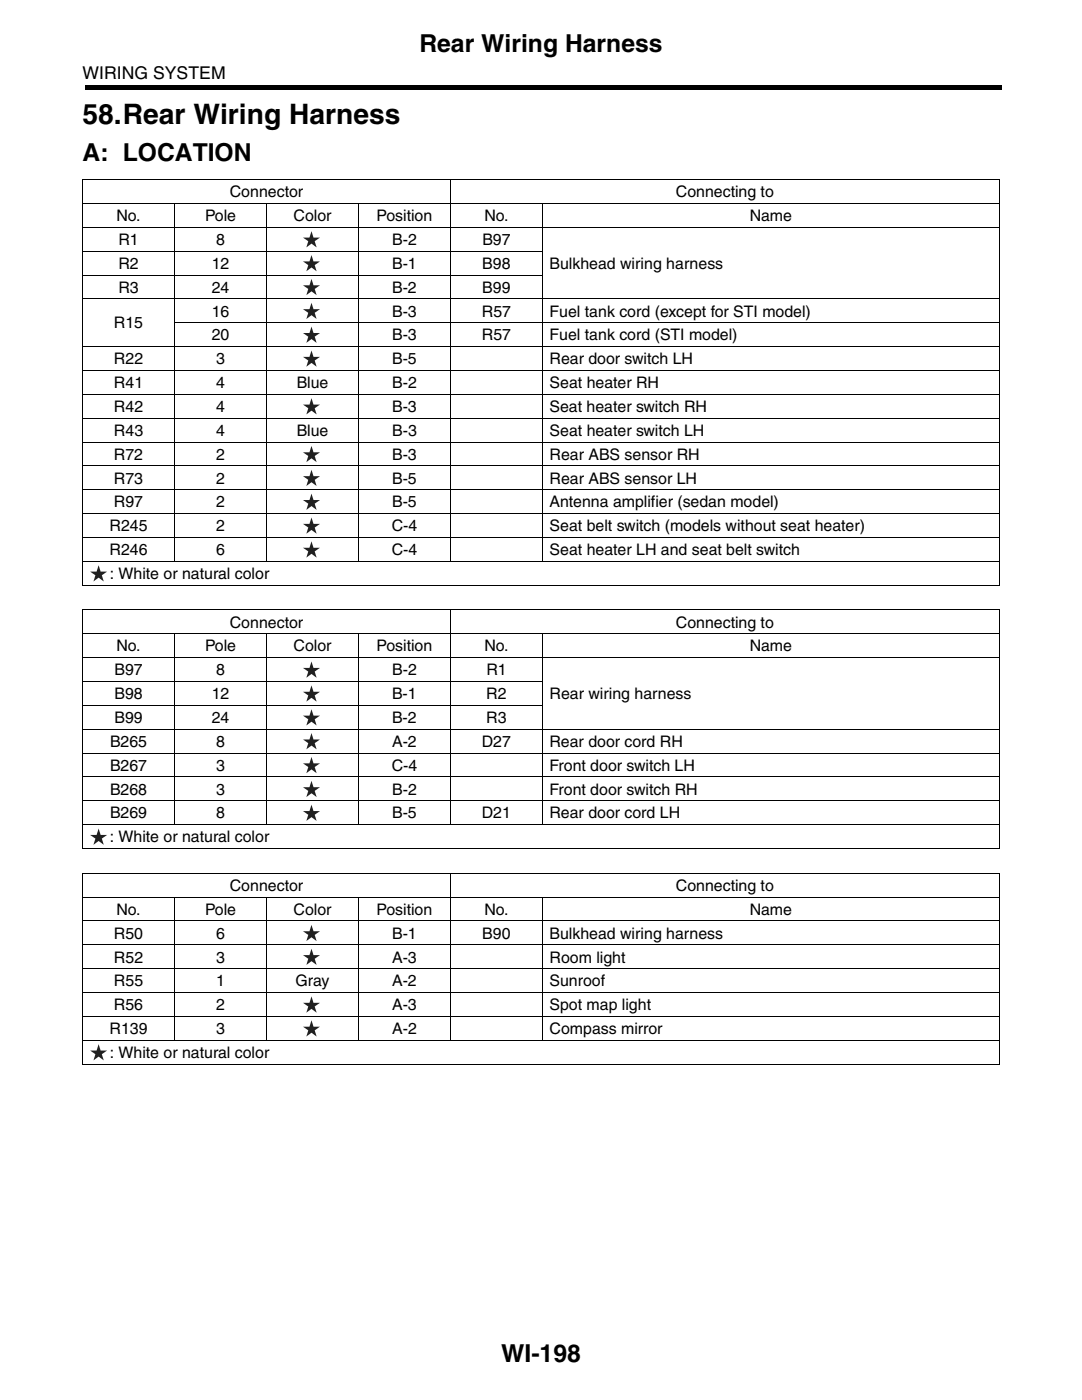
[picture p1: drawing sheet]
<svg xmlns="http://www.w3.org/2000/svg" width="216mm" height="279mm" viewBox="0 0 216 279" stroke-linecap="round" stroke-linejoin="round" font-family="sans-serif">
<defs><g id="words">
<text font-size="5.6" x="16.5" y="24.8">58.Rear Wiring Harness</text>
<g font-size="4.9">
<text x="83.7" y="10.3">Rear Wiring Harness</text>
<text x="16.5" y="32.1">A: LOCATION</text>
<text x="100" y="271.9">WI-198</text>
</g>
<text font-size="3.5" x="16.5" y="15.7">WIRING SYSTEM</text>
<g font-size="3.2">
<text x="45.9" y="39.4">Connector</text>
<text x="134.9" y="39.4">Connecting to</text>
<text x="23.3" y="44.1">No.</text>
<text x="40.9" y="44.1">Pole</text>
<text x="58.6" y="44.1">Color</text>
<text x="75.2" y="44.1">Position</text>
<text x="96.7" y="44.1">No.</text>
<text x="149.6" y="44.1">Name</text>
<text x="23.6" y="48.9">R1</text>
<text x="23.6" y="53.7">R2</text>
<text x="42.3" y="53.7">12</text>
<text x="43.1" y="48.9">8</text>
<text x="78.3" y="48.9">B-2</text>
<text x="78.3" y="53.7">B-1</text>
<text x="96.3" y="53.7">B98</text>
<text x="96.3" y="48.9">B97</text>
<text x="109.7" y="53.7">Bulkhead wiring harness</text>
<text x="23.6" y="58.4">R3</text>
<text x="42.3" y="58.4">24</text>
<text x="78.3" y="58.4">B-2</text>
<text x="96.3" y="58.4">B99</text>
<text x="22.7" y="65.6">R15</text>
<text x="42.3" y="63.2">16</text>
<text x="78.3" y="63.2">B-3</text>
<text x="96.2" y="63.2">R57</text>
<text x="109.7" y="63.2">Fuel tank cord (except for STI model)</text>
<text x="42.3" y="68">20</text>
<text x="78.3" y="68">B-3</text>
<text x="96.2" y="68">R57</text>
<text x="109.7" y="68">Fuel tank cord (STI model)</text>
<text x="22.7" y="72.7">R22</text>
<text x="22.7" y="77.5">R41</text>
<text x="43.1" y="72.7">3</text>
<text x="43.1" y="77.5">4</text>
<text x="59.2" y="77.5">Blue</text>
<text x="78.3" y="72.7">B-5</text>
<text x="78.3" y="77.5">B-2</text>
<text x="109.7" y="72.7">Rear door switch LH</text>
<text x="109.7" y="77.5">Seat heater RH</text>
<text x="22.7" y="82.2">R42</text>
<text x="43.1" y="82.2">4</text>
<text x="78.3" y="82.2">B-3</text>
<text x="109.7" y="82.2">Seat heater switch RH</text>
<text x="22.7" y="87">R43</text>
<text x="43.1" y="87">4</text>
<text x="59.2" y="87">Blue</text>
<text x="78.3" y="87">B-3</text>
<text x="109.7" y="87">Seat heater switch LH</text>
<text x="22.7" y="91.8">R72</text>
<text x="43.1" y="91.8">2</text>
<text x="78.3" y="91.8">B-3</text>
<text x="109.7" y="91.8">Rear ABS sensor RH</text>
<text x="22.7" y="96.5">R73</text>
<text x="22.7" y="101.3">R97</text>
<text x="43.1" y="96.5">2</text>
<text x="43.1" y="101.3">2</text>
<text x="78.3" y="96.5">B-5</text>
<text x="78.3" y="101.3">B-5</text>
<text x="109.7" y="101.3">Antenna amplifier (sedan model)</text>
<text x="109.7" y="96.5">Rear ABS sensor LH</text>
<text x="21.9" y="106.1">R245</text>
<text x="43.1" y="106.1">2</text>
<text x="78.2" y="106.1">C-4</text>
<text x="109.7" y="106.1">Seat belt switch (models without seat heater)</text>
<text x="21.9" y="110.8">R246</text>
<text x="43.1" y="110.8">6</text>
<text x="78.2" y="110.8">C-4</text>
<text x="109.7" y="110.8">Seat heater LH and seat belt switch</text>
<text x="21.9" y="115.6">: White or natural color</text>
<text x="45.9" y="125.3">Connector</text>
<text x="134.9" y="125.3">Connecting to</text>
<text x="23.3" y="130">No.</text>
<text x="40.9" y="130">Pole</text>
<text x="58.6" y="130">Color</text>
<text x="75.2" y="130">Position</text>
<text x="96.7" y="130">No.</text>
<text x="149.6" y="130">Name</text>
<text x="22.8" y="134.8">B97</text>
<text x="43.1" y="134.8">8</text>
<text x="78.3" y="134.8">B-2</text>
<text x="97.1" y="134.8">R1</text>
<text x="22.8" y="139.6">B98</text>
<text x="42.3" y="139.6">12</text>
<text x="78.3" y="139.6">B-1</text>
<text x="97.1" y="139.6">R2</text>
<text x="109.7" y="139.6">Rear wiring harness</text>
<text x="22" y="149.1">B265</text>
<text x="22.8" y="144.3">B99</text>
<text x="42.3" y="144.3">24</text>
<text x="43.1" y="149.1">8</text>
<text x="78.3" y="144.3">B-2</text>
<text x="78.3" y="149.1">A-2</text>
<text x="96.2" y="149.1">D27</text>
<text x="97.1" y="144.3">R3</text>
<text x="109.7" y="149.1">Rear door cord RH</text>
<text x="22" y="153.9">B267</text>
<text x="43.1" y="153.9">3</text>
<text x="78.2" y="153.9">C-4</text>
<text x="109.7" y="153.9">Front door switch LH</text>
<text x="22" y="158.6">B268</text>
<text x="43.1" y="158.6">3</text>
<text x="78.3" y="158.6">B-2</text>
<text x="109.7" y="158.6">Front door switch RH</text>
<text x="22" y="163.4">B269</text>
<text x="43.1" y="163.4">8</text>
<text x="78.3" y="163.4">B-5</text>
<text x="96.2" y="163.4">D21</text>
<text x="109.7" y="163.4">Rear door cord LH</text>
<text x="21.9" y="168.1">: White or natural color</text>
<text x="45.9" y="177.9">Connector</text>
<text x="134.9" y="177.9">Connecting to</text>
<text x="23.3" y="182.6">No.</text>
<text x="40.9" y="182.6">Pole</text>
<text x="58.6" y="182.6">Color</text>
<text x="75.2" y="182.6">Position</text>
<text x="96.7" y="182.6">No.</text>
<text x="149.6" y="182.6">Name</text>
<text x="22.7" y="187.4">R50</text>
<text x="43.1" y="187.4">6</text>
<text x="78.3" y="187.4">B-1</text>
<text x="96.3" y="187.4">B90</text>
<text x="109.7" y="187.4">Bulkhead wiring harness</text>
<text x="22.7" y="192.1">R52</text>
<text x="22.7" y="196.9">R55</text>
<text x="43.1" y="192.1">3</text>
<text x="43.1" y="196.9">1</text>
<text x="59" y="196.9">Gray</text>
<text x="78.3" y="196.9">A-2</text>
<text x="78.3" y="192.1">A-3</text>
<text x="109.7" y="196.9">Sunroof</text>
<text x="109.7" y="192.1">Room light</text>
<text x="22.7" y="201.7">R56</text>
<text x="43.1" y="201.7">2</text>
<text x="78.3" y="201.7">A-3</text>
<text x="109.7" y="201.7">Spot map light</text>
<text x="21.9" y="206.4">R139</text>
<text x="43.1" y="206.4">3</text>
<text x="78.3" y="206.4">A-2</text>
<text x="109.7" y="206.4">Compass mirror</text>
<text x="21.9" y="211.2">: White or natural color</text>
</g>
</g></defs>
<path d="M17 17h183v.8h-183z" fill="#000"/>
<g fill="none" stroke="#000" stroke-width=".2">
<path d="M16.4 35.8h183.1M16.5 35.9v80.8M89.9 35.8v76.3M199.4 35.9v80.8M16.4 40.6h183.1M16.4 45.4h183.1M16.4 50.1h92M16.4 54.9h92M16.4 59.7h183.1M34.8 40.5v71.6M53.2 40.5v71.6M71.6 40.5v71.6"/>
<path d="M108.3 40.5v71.6M16.4 69.2h183.1M16.4 73.9h183.1M16.4 78.7h183.1M34.8 64.4h164.7M16.4 83.5h183.1M16.4 88.2h183.1M16.4 93h183.1M16.4 97.8h183.1M16.4 102.5h183.1M16.4 107.3h183.1M16.4 112h183.1"/>
<path d="M16.4 116.8h183.1M16.4 121.7h183.1M16.4 126.5h183.1M16.4 131.3h183.1M16.4 136h92M16.5 121.8v47.5M34.8 126.4v38.3M53.2 126.4v38.3M71.6 126.4v38.3M89.9 121.7v43M108.3 126.4v38.3M199.4 121.8v47.5"/>
<path d="M16.4 140.8h92M16.4 145.6h183.1M16.4 150.3h183.1M16.4 155.1h183.1M16.4 159.8h183.1M16.4 164.6h183.1M16.4 169.4h183.1M16.4 174.3h183.1M16.4 179.1h183.1M16.5 174.4v37.9M34.8 179v28.7M53.2 179v28.7"/>
<path d="M71.6 179v28.7M89.9 174.2v33.5M108.3 179v28.7M199.4 174.4v37.9M16.4 183.8h183.1M16.4 188.6h183.1M16.4 193.4h183.1M16.4 198.1h183.1M16.4 202.9h183.1M16.4 207.7h183.1M16.4 212.4h183.1"/>
</g>
<g fill="#231f20">
<path d="M60.5 47.4h1.3l.4-1.3 .4 1.3h1.3l-1.1 .8 .4 1.2-1-.8-1.1 .8 .4-1.2z"/>
<path d="M60.5 52.2h1.3l.4-1.3 .4 1.3h1.3l-1.1 .7 .4 1.3-1-.8-1.1 .8 .4-1.3z"/>
<path d="M60.5 57h1.3l.4-1.3 .4 1.3h1.3l-1.1 .7 .4 1.2-1-.7-1.1 .7 .4-1.2z"/>
<path d="M60.5 61.7h1.3l.4-1.3 .4 1.3h1.3l-1.1 .7 .4 1.3-1-.8-1.1 .8 .4-1.3z"/>
<path d="M60.5 66.5h1.3l.4-1.3 .4 1.3h1.3l-1.1 .7 .4 1.2-1-.7-1.1 .7 .4-1.2z"/>
<path d="M60.5 71.2h1.3l.4-1.2 .4 1.2h1.3l-1.1 .8 .4 1.2-1-.8-1.1 .8 .4-1.2z"/>
<path d="M60.5 80.8h1.3l.4-1.3 .4 1.3h1.3l-1.1 .7 .4 1.2-1-.7-1.1 .7 .4-1.2z"/>
<path d="M60.5 90.3h1.3l.4-1.3 .4 1.3h1.3l-1.1 .7 .4 1.3-1-.8-1.1 .8 .4-1.3z"/>
<path d="M60.5 95.1h1.3l.4-1.3 .4 1.3h1.3l-1.1 .7 .4 1.2-1-.7-1.1 .7 .4-1.2z"/>
<path d="M60.5 99.8h1.3l.4-1.3 .4 1.3h1.3l-1.1 .7 .4 1.3-1-.8-1.1 .8 .4-1.3z"/>
<path d="M60.5 104.6h1.3l.4-1.3 .4 1.3h1.3l-1.1 .7 .4 1.2-1-.7-1.1 .7 .4-1.2z"/>
<path d="M60.5 109.3h1.3l.4-1.2 .4 1.2h1.3l-1.1 .8 .4 1.2-1-.8-1.1 .8 .4-1.2z"/>
<path d="M18 114.1h1.3l.4-1.3 .4 1.3h1.3l-1.1 .7 .4 1.3-1-.8-1 .8 .3-1.3z"/>
<path d="M60.5 133.3h1.3l.4-1.2 .4 1.2h1.3l-1.1 .8 .4 1.2-1-.8-1.1 .8 .4-1.2z"/>
<path d="M60.5 138.1h1.3l.4-1.3 .4 1.3h1.3l-1.1 .7 .4 1.3-1-.8-1.1 .8 .4-1.3z"/>
<path d="M60.5 142.9h1.3l.4-1.3 .4 1.3h1.3l-1.1 .7 .4 1.2-1-.7-1.1 .7 .4-1.2z"/>
<path d="M60.5 147.6h1.3l.4-1.3 .4 1.3h1.3l-1.1 .7 .4 1.3-1-.8-1.1 .8 .4-1.3z"/>
<path d="M60.5 152.4h1.3l.4-1.3 .4 1.3h1.3l-1.1 .7 .4 1.2-1-.7-1.1 .7 .4-1.2z"/>
<path d="M60.5 157.1h1.3l.4-1.2 .4 1.2h1.3l-1.1 .8 .4 1.2-1-.8-1.1 .8 .4-1.2z"/>
<path d="M60.5 161.9h1.3l.4-1.3 .4 1.3h1.3l-1.1 .7 .4 1.3-1-.8-1.1 .8 .4-1.3z"/>
<path d="M18 166.7h1.3l.4-1.3 .4 1.3h1.3l-1.1 .7 .4 1.2-1-.7-1 .7 .3-1.2z"/>
<path d="M60.5 185.9h1.3l.4-1.3 .4 1.3h1.3l-1.1 .7 .4 1.3-1-.8-1.1 .8 .4-1.3z"/>
<path d="M60.5 190.7h1.3l.4-1.3 .4 1.3h1.3l-1.1 .7 .4 1.2-1-.7-1.1 .7 .4-1.2z"/>
<path d="M60.5 200.2h1.3l.4-1.3 .4 1.3h1.3l-1.1 .7 .4 1.2-1-.7-1.1 .7 .4-1.2z"/>
<path d="M60.5 204.9h1.3l.4-1.2 .4 1.2h1.3l-1.1 .8 .4 1.2-1-.7-1.1 .7 .4-1.2z"/>
<path d="M18 209.7h1.3l.4-1.3 .4 1.3h1.3l-1.1 .7 .4 1.3-1-.8-1 .8 .3-1.3z"/>
</g>
<use href="#words"/>
</svg>
